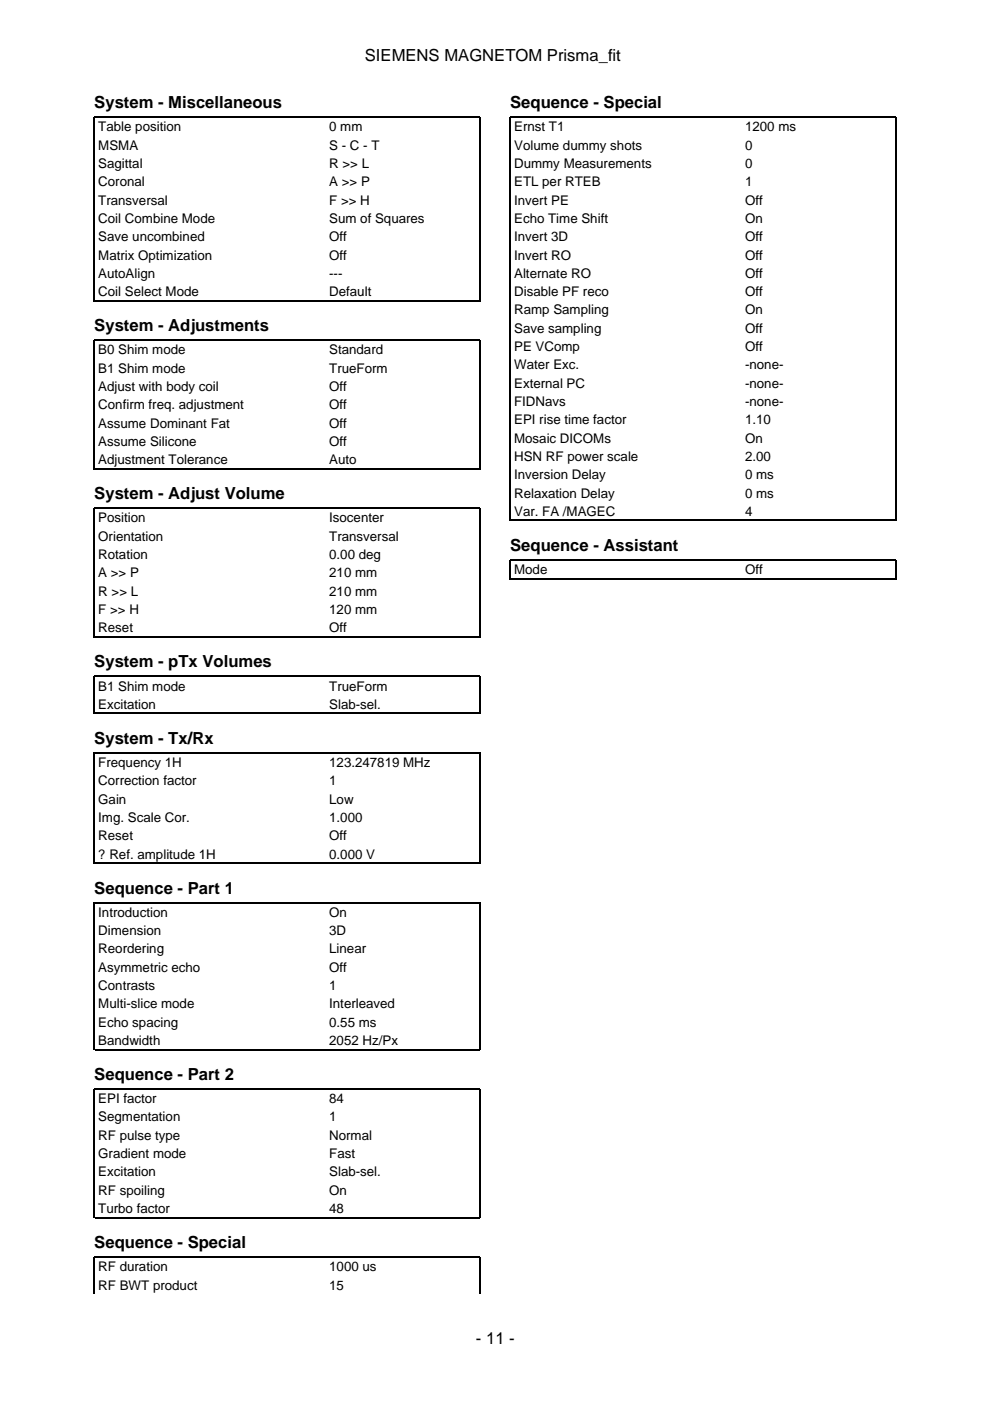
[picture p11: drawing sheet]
<svg xmlns="http://www.w3.org/2000/svg" width="210mm" height="297mm" viewBox="0 0 210 297" stroke-linecap="round" stroke-linejoin="round" font-family="sans-serif">
<defs><g id="words">
<g font-size="3.5">
<text x="77.4" y="12.9">SIEMENS MAGNETOM Prisma_fit</text>
<text x="20" y="22.9">System - Miscellaneous</text>
<text x="108.2" y="22.9">Sequence - Special</text>
<text x="20" y="70.2">System - Adjustments</text>
<text x="20" y="105.8">System - Adjust Volume</text>
<text x="108.2" y="116.8">Sequence - Assistant</text>
<text x="20" y="141.5">System - pTx Volumes</text>
<text x="20" y="157.7">System - Tx/Rx</text>
<text x="20" y="189.4">Sequence - Part 1</text>
<text x="20" y="229">Sequence - Part 2</text>
<text x="20" y="264.6">Sequence - Special</text>
<text x="100.9" y="284.9">- 11 -</text>
</g>
<g font-size="2.8">
<text x="20.8" y="27.9">Table position</text>
<text x="69.8" y="27.9">0 mm</text>
<text x="109" y="27.9">Ernst T1</text>
<text x="158" y="27.9">1200 ms</text>
<text x="20.8" y="31.7">MSMA</text>
<text x="20.8" y="35.6">Sagittal</text>
<text x="69.8" y="31.7">S - C - T</text>
<text x="69.8" y="35.6">R &gt;&gt; L</text>
<text x="109" y="31.7">Volume dummy shots</text>
<text x="109" y="35.6">Dummy Measurements</text>
<text x="158" y="31.7">0</text>
<text x="158" y="35.6">0</text>
<text x="20.8" y="39.5">Coronal</text>
<text x="69.8" y="39.5">A &gt;&gt; P</text>
<text x="109" y="39.5">ETL per RTEB</text>
<text x="158" y="39.5">1</text>
<text x="20.8" y="43.4">Transversal</text>
<text x="20.8" y="47.3">Coil Combine Mode</text>
<text x="69.8" y="43.4">F &gt;&gt; H</text>
<text x="69.8" y="47.3">Sum of Squares</text>
<text x="109" y="43.4">Invert PE</text>
<text x="109" y="47.3">Echo Time Shift</text>
<text x="158" y="43.4">Off</text>
<text x="158" y="47.3">On</text>
<text x="20.8" y="51.2">Save uncombined</text>
<text x="69.8" y="51.2">Off</text>
<text x="109" y="51.2">Invert 3D</text>
<text x="158" y="51.2">Off</text>
<text x="20.8" y="55">Matrix Optimization</text>
<text x="20.8" y="58.9">AutoAlign</text>
<text x="69.8" y="55">Off</text>
<text x="69.8" y="58.9">---</text>
<text x="109" y="55">Invert RO</text>
<text x="109" y="58.9">Alternate RO</text>
<text x="158" y="55">Off</text>
<text x="158" y="58.9">Off</text>
<text x="20.8" y="62.8">Coil Select Mode</text>
<text x="69.8" y="62.8">Default</text>
<text x="109" y="62.8">Disable PF reco</text>
<text x="158" y="62.8">Off</text>
<text x="109" y="66.7">Ramp Sampling</text>
<text x="109" y="70.6">Save sampling</text>
<text x="158" y="66.7">On</text>
<text x="158" y="70.6">Off</text>
<text x="20.8" y="75.1">B0 Shim mode</text>
<text x="69.8" y="75.1">Standard</text>
<text x="109" y="74.4">PE VComp</text>
<text x="158" y="74.4">Off</text>
<text x="20.8" y="79">B1 Shim mode</text>
<text x="20.8" y="82.9">Adjust with body coil</text>
<text x="69.8" y="79">TrueForm</text>
<text x="69.8" y="82.9">Off</text>
<text x="109" y="78.3">Water Exc.</text>
<text x="109" y="82.2">External PC</text>
<text x="158" y="78.3">-none-</text>
<text x="158" y="82.2">-none-</text>
<text x="20.8" y="86.8">Confirm freq. adjustment</text>
<text x="69.8" y="86.8">Off</text>
<text x="109" y="86.1">FIDNavs</text>
<text x="109" y="90">EPI rise time factor</text>
<text x="158" y="86.1">-none-</text>
<text x="158" y="90">1.10</text>
<text x="20.8" y="90.7">Assume Dominant Fat</text>
<text x="20.8" y="94.5">Assume Silicone</text>
<text x="69.8" y="90.7">Off</text>
<text x="69.8" y="94.5">Off</text>
<text x="109" y="93.8">Mosaic DICOMs</text>
<text x="158" y="93.8">On</text>
<text x="20.8" y="98.4">Adjustment Tolerance</text>
<text x="69.8" y="98.4">Auto</text>
<text x="109" y="97.7">HSN RF power scale</text>
<text x="109" y="101.6">Inversion Delay</text>
<text x="158" y="97.7">2.00</text>
<text x="158" y="101.6">0 ms</text>
<text x="109" y="105.5">Relaxation Delay</text>
<text x="158" y="105.5">0 ms</text>
<text x="20.8" y="110.8">Position</text>
<text x="69.8" y="110.8">Isocenter</text>
<text x="109" y="109.4">Var. FA /MAGEC</text>
<text x="158" y="109.4">4</text>
<text x="20.8" y="114.7">Orientation</text>
<text x="20.8" y="118.5">Rotation</text>
<text x="69.8" y="114.7">Transversal</text>
<text x="69.8" y="118.5">0.00 deg</text>
<text x="20.8" y="122.4">A &gt;&gt; P</text>
<text x="69.8" y="122.4">210 mm</text>
<text x="109" y="121.7">Mode</text>
<text x="158" y="121.7">Off</text>
<text x="20.8" y="126.3">R &gt;&gt; L</text>
<text x="20.8" y="130.2">F &gt;&gt; H</text>
<text x="69.8" y="126.3">210 mm</text>
<text x="69.8" y="130.2">120 mm</text>
<text x="20.8" y="134.1">Reset</text>
<text x="69.8" y="134.1">Off</text>
<text x="20.8" y="146.4">B1 Shim mode</text>
<text x="69.8" y="146.4">TrueForm</text>
<text x="20.8" y="150.3">Excitation</text>
<text x="69.8" y="150.3">Slab-sel.</text>
<text x="20.8" y="162.6">Frequency 1H</text>
<text x="20.8" y="166.5">Correction factor</text>
<text x="69.8" y="162.6">123.247819 MHz</text>
<text x="69.8" y="166.5">1</text>
<text x="20.8" y="170.4">Gain</text>
<text x="69.8" y="170.4">Low</text>
<text x="20.8" y="174.3">Img. Scale Cor.</text>
<text x="20.8" y="178.2">Reset</text>
<text x="69.8" y="174.3">1.000</text>
<text x="69.8" y="178.2">Off</text>
<text x="20.8" y="182">? Ref. amplitude 1H</text>
<text x="69.8" y="182">0.000 V</text>
<text x="20.8" y="194.4">Introduction</text>
<text x="69.8" y="194.4">On</text>
<text x="20.8" y="198.3">Dimension</text>
<text x="20.8" y="202.1">Reordering</text>
<text x="69.8" y="198.3">3D</text>
<text x="69.8" y="202.1">Linear</text>
<text x="20.8" y="206">Asymmetric echo</text>
<text x="20.8" y="209.9">Contrasts</text>
<text x="69.8" y="206">Off</text>
<text x="69.8" y="209.9">1</text>
<text x="20.8" y="213.8">Multi-slice mode</text>
<text x="69.8" y="213.8">Interleaved</text>
<text x="20.8" y="217.7">Echo spacing</text>
<text x="20.8" y="221.5">Bandwidth</text>
<text x="69.8" y="217.7">0.55 ms</text>
<text x="69.8" y="221.5">2052 Hz/Px</text>
<text x="20.8" y="233.9">EPI factor</text>
<text x="69.8" y="233.9">84</text>
<text x="20.8" y="237.8">Segmentation</text>
<text x="69.8" y="237.8">1</text>
<text x="20.8" y="241.7">RF pulse type</text>
<text x="20.8" y="245.5">Gradient mode</text>
<text x="69.8" y="241.7">Normal</text>
<text x="69.8" y="245.5">Fast</text>
<text x="20.8" y="249.4">Excitation</text>
<text x="69.8" y="249.4">Slab-sel.</text>
<text x="20.8" y="253.3">RF spoiling</text>
<text x="20.8" y="257.2">Turbo factor</text>
<text x="69.8" y="253.3">On</text>
<text x="69.8" y="257.2">48</text>
<text x="20.8" y="269.5">RF duration</text>
<text x="69.8" y="269.5">1000 us</text>
<text x="20.8" y="273.4">RF BWT product</text>
<text x="69.8" y="273.4">15</text>
</g>
</g></defs>
<g fill="none" stroke="#000" stroke-width=".26">
<path d="M20 63.9v-39.1h81.8v39.1M20.1 63.8h81.6M20 99.5v-27.4h81.8v27.4M20.1 99.4h81.6M108.2 110.5v-85.7h81.8v85.7M108.3 110.3h81.6M20 135.2v-27.5h81.8v27.5M20.1 135h81.6M108.2 122.8v-4.1h81.8v4.1M108.3 122.7h81.6M20 151.4v-8h81.8v8M20.1 151.3h81.6"/>
<path d="M20 183.2v-23.6h81.8v23.6M20.1 183h81.6M20 222.7v-31.3h81.8v31.3M20.1 222.5h81.6M20 258.3v-27.4h81.8v27.4M20.1 258.2h81.6M20 274.3v-7.8h81.8v7.8"/>
</g>
<use href="#words"/>
</svg>
